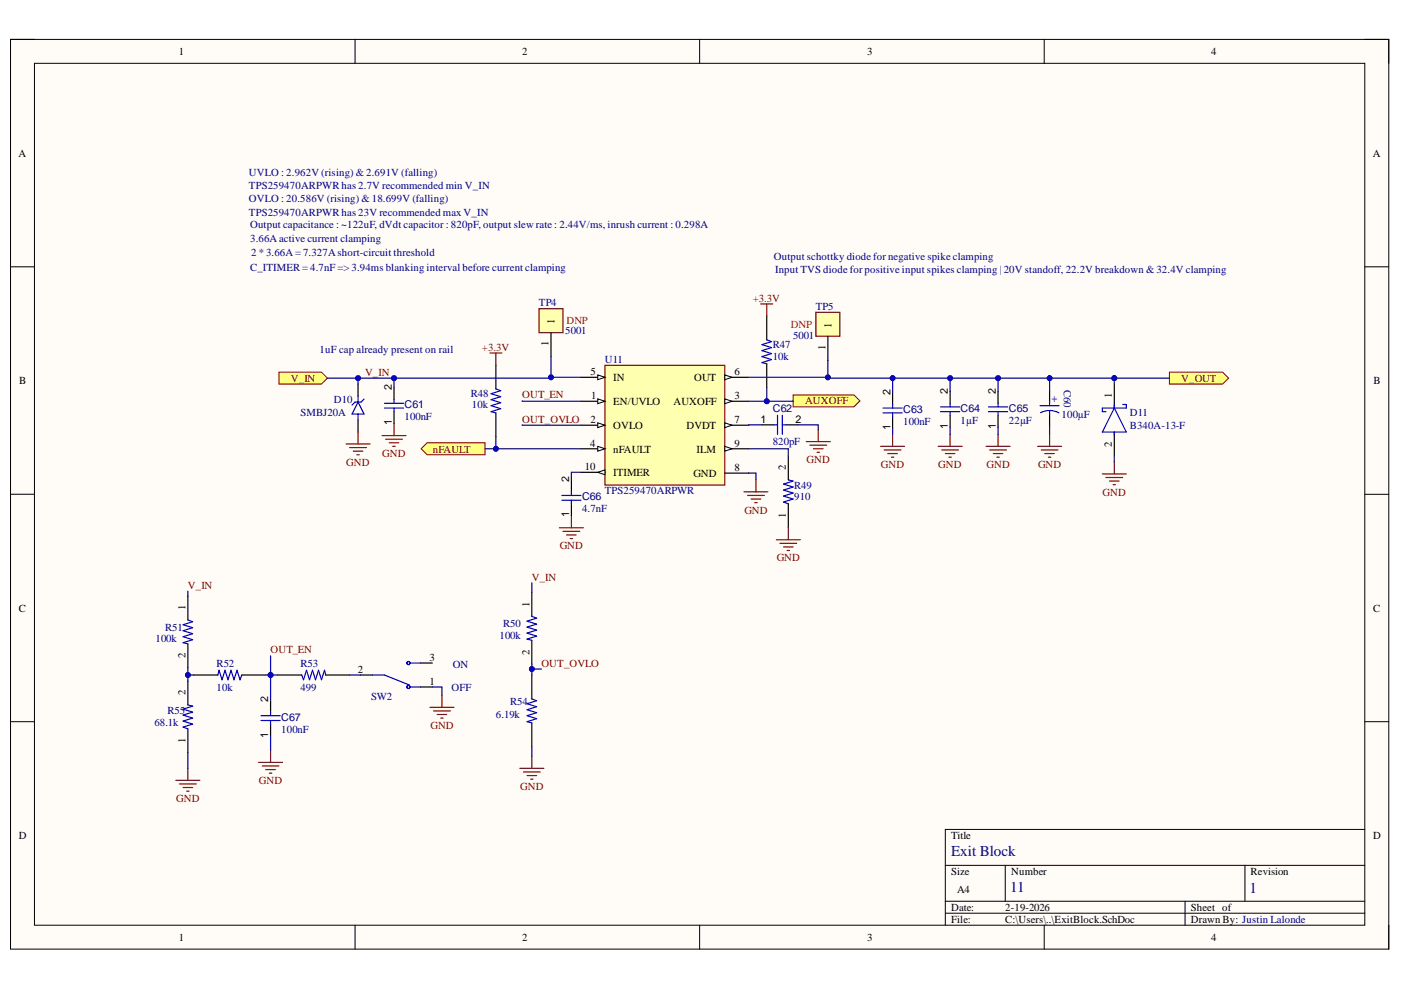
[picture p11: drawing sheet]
<svg xmlns="http://www.w3.org/2000/svg" width="297mm" height="210mm" viewBox="0 0 297 210" stroke-linecap="round" stroke-linejoin="round" font-family="sans-serif">
<defs><g id="words">
<g font-size="3.2" fill="#000080">
<text x="201.6" y="181.6">Exit Block</text>
<text x="214.2" y="189.2">11</text>
<text x="264.9" y="189.4">1</text>
</g>
<g font-size="2.3">
<text x="37.9" y="11.7">1</text>
<text x="110.7" y="11.7">2</text>
<text x="183.9" y="11.7">3</text>
<text x="256.8" y="11.7">4</text>
<text x="3.9" y="33.3">A</text>
<text x="291" y="33.3">A</text>
<text x="117.6" y="68.8" transform="rotate(-90 117.6 68.8)">1</text>
<text x="176.3" y="69.5" transform="rotate(-90 176.3 69.5)">1</text>
<text x="116.3" y="73.4" transform="rotate(-90 116.3 73.4)">1</text>
<text x="175" y="74.2" transform="rotate(-90 175 74.2)">1</text>
<text x="4.1" y="81.4">B</text>
<text x="83.1" y="82.7" transform="rotate(-90 83.1 82.7)">2</text>
<text x="125.2" y="79.5">5</text>
<text x="130" y="80.8">IN</text>
<text x="147.2" y="80.8">OUT</text>
<text x="155.7" y="79.5">6</text>
<text x="188.8" y="83.7" transform="rotate(-90 188.8 83.7)">2</text>
<text x="201" y="83.5" transform="rotate(-90 201 83.5)">2</text>
<text x="211.1" y="83.5" transform="rotate(-90 211.1 83.5)">2</text>
<text x="291.2" y="81.4">B</text>
<text x="125.2" y="89.6">2</text>
<text x="125.3" y="84.6">1</text>
<text x="130" y="85.8">EN/UVLO</text>
<text x="142.8" y="85.8">AUXOFF</text>
<text x="155.7" y="84.6">3</text>
<text x="155.7" y="89.6">7</text>
<text x="161.2" y="89.6">1</text>
<text x="168.7" y="89.6">2</text>
<text x="235.7" y="84.5" transform="rotate(-90 235.7 84.5)">1</text>
<text x="83.1" y="90.1" transform="rotate(-90 83.1 90.1)">1</text>
<text x="125.1" y="94.7">4</text>
<text x="130" y="90.9">OVLO</text>
<text x="130" y="96">nFAULT</text>
<text x="145.6" y="90.9">DVDT</text>
<text x="147.7" y="96">ILM</text>
<text x="155.7" y="94.7">9</text>
<text x="188.8" y="91.2" transform="rotate(-90 188.8 91.2)">1</text>
<text x="201" y="90.9" transform="rotate(-90 201 90.9)">1</text>
<text x="211.1" y="90.9" transform="rotate(-90 211.1 90.9)">1</text>
<text x="235.7" y="94.7" transform="rotate(-90 235.7 94.7)">2</text>
<text x="124" y="99.7">10</text>
<text x="130" y="101">ITIMER</text>
<text x="147" y="101.1">GND</text>
<text x="155.7" y="99.9">8</text>
<text x="166.6" y="99.7" transform="rotate(-90 166.6 99.7)">2</text>
<text x="120.7" y="102.2" transform="rotate(-90 120.7 102.2)">2</text>
<text x="120.7" y="109.7" transform="rotate(-90 120.7 109.7)">1</text>
<text x="166.6" y="109.7" transform="rotate(-90 166.6 109.7)">1</text>
<text x="4" y="129.7">C</text>
<text x="39.3" y="129.4" transform="rotate(-90 39.3 129.4)">1</text>
<text x="112.2" y="128.7" transform="rotate(-90 112.2 128.7)">1</text>
<text x="291.1" y="129.7">C</text>
<text x="39.3" y="139.6" transform="rotate(-90 39.3 139.6)">2</text>
<text x="75.9" y="142.6">2</text>
<text x="91.1" y="140.1">3</text>
<text x="112.2" y="138.8" transform="rotate(-90 112.2 138.8)">2</text>
<text x="39.3" y="147.4" transform="rotate(-90 39.3 147.4)">2</text>
<text x="56.8" y="148.9" transform="rotate(-90 56.8 148.9)">2</text>
<text x="91.1" y="145.1">1</text>
<text x="39.3" y="157.5" transform="rotate(-90 39.3 157.5)">1</text>
<text x="56.8" y="156.4" transform="rotate(-90 56.8 156.4)">1</text>
<text x="4" y="177.9">D</text>
<text x="201.6" y="177.9">Title</text>
<text x="291.1" y="177.9">D</text>
<text x="201.6" y="185.5">Size</text>
<text x="214.4" y="185.5">Number</text>
<text x="265.2" y="185.5">Revision</text>
<text x="202.9" y="189.3">A4</text>
<text x="201.6" y="193.1">Date:</text>
<text x="201.6" y="195.7">File:</text>
<text x="213.1" y="193.1">2-19-2026</text>
<text x="213.1" y="195.7">C:\Users\..\ExitBlock.SchDoc</text>
<text x="252.5" y="193.1">Sheet of</text>
<text x="252.5" y="195.7">Drawn By: Justin Lalonde</text>
<text x="37.9" y="199.5">1</text>
<text x="110.7" y="199.5">2</text>
<text x="183.9" y="199.5">3</text>
<text x="256.8" y="199.5">4</text>
</g>
<g font-size="2.3" fill="#000080">
<text x="52.8" y="37.3">UVLO : 2.962V (rising) &amp; 2.691V (falling)</text>
<text x="52.8" y="40.1">TPS259470ARPWR has 2.7V recommended min V_IN</text>
<text x="52.8" y="42.9">OVLO : 20.586V (rising) &amp; 18.699V (falling)</text>
<text x="52.8" y="45.7">TPS259470ARPWR has 23V recommended max V_IN</text>
<text x="53" y="48.2">Output capacitance : ~122uF, dVdt capacitor : 820pF, output slew rate : 2.44V/ms, inrush current : 0.298A</text>
<text x="53" y="51.3">3.66Aactive current clamping</text>
<text x="53" y="57.4">C_ITIMER = 4.7nF =&gt; 3.94ms blanking interval before current clamping</text>
<text x="53.3" y="54.3">2 *3.66A= 7.327Ashort-circuit threshold</text>
<text x="164.1" y="55.1">Output schottky diode for negative spike clamping</text>
<text x="164.3" y="57.9">Input TVS diode for positive input spikes clamping | 20V standoff, 22.2V breakdown &amp; 32.4V clamping</text>
<text x="114.3" y="65">TP4</text>
<text x="173" y="65.7">TP5</text>
<text x="119.9" y="70.8">5001</text>
<text x="168.1" y="71.8">5001</text>
<text x="67.7" y="74.9">1uF cap already present on rail</text>
<text x="128.2" y="77">U11</text>
<text x="163.8" y="76.4">10k</text>
<text x="163.8" y="73.8">R47</text>
<text x="225.6" y="82.7" transform="rotate(90 225.6 82.7)">C60</text>
<text x="63.7" y="88.3">SMBJ20A</text>
<text x="70.8" y="85.5">D10</text>
<text x="85.8" y="89.1">100nF</text>
<text x="85.8" y="86.6">C61</text>
<text x="99.8" y="84.2">R48</text>
<text x="100.1" y="86.5">10k</text>
<text x="163.8" y="87.4">C62</text>
<text x="191.5" y="87.6">C63</text>
<text x="203.7" y="89.9">1µF</text>
<text x="203.7" y="87.4">C64</text>
<text x="213.9" y="89.9">22µF</text>
<text x="213.9" y="87.4">C65</text>
<text x="225.1" y="88.5">100µF</text>
<text x="239.5" y="88.3">D11</text>
<text x="163.8" y="94.5">820pF</text>
<text x="191.5" y="90.1">100nF</text>
<text x="239.5" y="90.9">B340A-13-F</text>
<text x="123.4" y="106.1">C66</text>
<text x="128.2" y="104.8">TPS259470ARPWR</text>
<text x="168.4" y="106.1">910</text>
<text x="168.4" y="103.6">R49</text>
<text x="123.4" y="108.6">4.7nF</text>
<text x="33" y="136">100k</text>
<text x="35" y="133.7">R51</text>
<text x="105.9" y="135.5">100k</text>
<text x="106.7" y="133">R50</text>
<text x="45.9" y="141.3">R52</text>
<text x="63.7" y="141.3">R53</text>
<text x="96" y="141.6">ON</text>
<text x="45.9" y="146.4">10k</text>
<text x="63.7" y="146.4">499</text>
<text x="78.7" y="148.4">SW2</text>
<text x="95.7" y="146.4">OFF</text>
<text x="108.2" y="149.5">R54</text>
<text x="32.7" y="153.8">68.1k</text>
<text x="35.5" y="151.3">R55</text>
<text x="59.6" y="155.4">100nF</text>
<text x="59.6" y="152.8">C67</text>
<text x="105.1" y="152.3">6.19k</text>
</g>
<g font-size="2.3" fill="#800000">
<text x="159.6" y="64">+3.3V</text>
<text x="102.2" y="74.3">+3.3V</text>
<text x="61.7" y="80.9">V_IN</text>
<text x="77.4" y="79.7">V_IN</text>
<text x="250.4" y="80.9">V_OUT</text>
<text x="110.7" y="84.5">OUT_EN</text>
<text x="110.7" y="89.6">OUT_OVLO</text>
<text x="170.7" y="85.8">AUXOFF</text>
<text x="91.8" y="96">nFAULT</text>
<text x="73.4" y="98.8">GND</text>
<text x="81" y="97">GND</text>
<text x="171" y="98.3">GND</text>
<text x="186.8" y="99.3">GND</text>
<text x="198.9" y="99.3">GND</text>
<text x="209.2" y="99.3">GND</text>
<text x="220.1" y="99.3">GND</text>
<text x="233.8" y="105.1">GND</text>
<text x="157.8" y="108.9">GND</text>
<text x="118.7" y="116.5">GND</text>
<text x="164.7" y="119">GND</text>
<text x="39.8" y="124.9">V_IN</text>
<text x="112.7" y="123.1">V_IN</text>
<text x="57.3" y="138.6">OUT_EN</text>
<text x="114.8" y="141.3">OUT_OVLO</text>
<text x="91.3" y="154.6">GND</text>
<text x="54.9" y="166.3">GND</text>
<text x="110.3" y="167.5">GND</text>
<text x="37.4" y="170.1">GND</text>
</g>
<g font-size="2.3" fill="#f00">
<text x="120.1" y="68.8">DNP</text>
<text x="167.6" y="69.5">DNP</text>
</g>
<text font-size="2.3" fill="#00f" x="223" y="84" transform="rotate(90 223 84)">+</text>
</g></defs>
<path d="M2.2 8.4h292.2v192.8h-292.2z" fill-rule="evenodd" fill="#fffcf8"/>
<path d="M2.2 8.4h292.2v192.8h-292.2z" fill="none" stroke="#000" stroke-width=".21"/>
<path d="M7.3 13.4h282.1v182.8h-282.1z" fill-rule="evenodd" fill="#fffcf8"/>
<g fill="none" stroke="#000" stroke-width=".21">
<path d="M2.2 8.3h5.1M7.3 13.4h282.1v182.8h-282.1zM75.3 8.3v5.1M148.3 8.3v5.1M221.4 8.4v5M289.4 8.4h5v5M2.2 56.6h5.1M289.4 56.6h5M2.2 104.8h5.1M289.4 104.8h5M2.2 153h5.1M289.4 153h5"/>
<path d="M289.4 175.9h-89v20.3M75.3 196.2v5M148.3 196.2v5M200.4 183.5h89M200.4 191.1h89M200.4 193.6h89M213.1 183.5v7.6M221.4 196.2v5M251.2 191.1v5.1M264 183.5v7.6M294.4 196.2v5"/>
</g>
<path d="M128.3 77.5h25.4v25.3h-25.4z" fill-rule="evenodd" fill="#ffffb0"/>
<path d="M128.3 77.5h25.4v25.3h-25.4z" fill="none" stroke="#800000" stroke-width=".25"/>
<path d="M123.2 80h5.1" fill="none" stroke="#000" stroke-width=".25"/>
<path d="M126.7 79.5l1.6 .5-1.6 .5z" fill="#f8fcff"/>
<path d="M126.7 79.5l1.6 .5-1.6 .5z" fill="none" stroke="#000" stroke-width=".21"/>
<path d="M123.2 85.1h5.1" fill="none" stroke="#000" stroke-width=".25"/>
<path d="M126.7 84.6l1.6 .5-1.6 .5z" fill="#f8fcff"/>
<path d="M126.7 84.6l1.6 .5-1.6 .5z" fill="none" stroke="#000" stroke-width=".21"/>
<path d="M123.2 90.2h5.1" fill="none" stroke="#000" stroke-width=".25"/>
<path d="M126.7 89.6l1.6 .6-1.6 .5z" fill="#f8fcff"/>
<path d="M126.7 89.6l1.6 .6-1.6 .5z" fill="none" stroke="#000" stroke-width=".21"/>
<path d="M123.2 95.1h5.1" fill="none" stroke="#000" stroke-width=".25"/>
<path d="M126.7 94.6l1.6 .5-1.6 .6z" fill="#f8fcff"/>
<path d="M126.7 94.6l1.6 .5-1.6 .6z" fill="none" stroke="#000" stroke-width=".21"/>
<path d="M153.7 80h5.1" fill="none" stroke="#000" stroke-width=".25"/>
<path d="M153.7 79.5l1.5 .5-1.5 .5z" fill="#f8fcff"/>
<path d="M153.7 79.5l1.5 .5-1.5 .5z" fill="none" stroke="#000" stroke-width=".21"/>
<path d="M153.7 85.1h5.1" fill="none" stroke="#000" stroke-width=".25"/>
<path d="M153.7 84.6l1.5 .5-1.5 .5z" fill="#f8fcff"/>
<path d="M153.7 84.6l1.5 .5-1.5 .5z" fill="none" stroke="#000" stroke-width=".21"/>
<path d="M153.7 90.2h5.1" fill="none" stroke="#000" stroke-width=".25"/>
<path d="M153.7 89.6l1.5 .6-1.5 .5z" fill="#f8fcff"/>
<path d="M153.7 89.6l1.5 .6-1.5 .5z" fill="none" stroke="#000" stroke-width=".21"/>
<path d="M153.7 95.1h5.1" fill="none" stroke="#000" stroke-width=".25"/>
<path d="M153.7 94.6l1.5 .5-1.5 .6z" fill="#f8fcff"/>
<path d="M153.7 94.6l1.5 .5-1.5 .6z" fill="none" stroke="#000" stroke-width=".21"/>
<path d="M123.2 100.1h5.1" fill="none" stroke="#000" stroke-width=".25"/>
<path d="M126.7 100.1l1.6-.5v1.1z" fill="#f8fcff"/>
<path d="M126.7 100.1l1.6-.5v1.1z" fill="none" stroke="#000" stroke-width=".21"/>
<path d="M153.7 100.3h5.1" fill="none" stroke="#000" stroke-width=".25"/>
<path d="M59.1 78.9h9l1.3 1.3-1.3 1.2h-9z" fill-rule="evenodd" fill="#ffff80"/>
<path d="M59.1 78.9h9l1.3 1.3-1.3 1.2h-9z" fill="none" stroke="#800000" stroke-width=".21"/>
<path d="M247.9 78.9h11.3l1.3 1.3-1.3 1.2h-11.3z" fill-rule="evenodd" fill="#ffff80"/>
<path d="M247.9 78.9h11.3l1.3 1.3-1.3 1.2h-11.3z" fill="none" stroke="#800000" stroke-width=".21"/>
<path d="M157.7 104.3h5.1M158.5 105h3.6M159.3 105.8h2M160 106.6h.5M160.3 101.7v2.6" fill="none" stroke="#800000" stroke-width=".25"/>
<path d="M168.2 83.7h12.9l1.2 1.3-1.2 1.3h-12.9z" fill-rule="evenodd" fill="#ffff80"/>
<path d="M168.2 83.7h12.9l1.2 1.3-1.2 1.3h-12.9z" fill="none" stroke="#800000" stroke-width=".21"/>
<path d="M89.3 95.1l1.3-1.2h12.3v2.5h-12.3z" fill-rule="evenodd" fill="#ffff80"/>
<path d="M89.3 95.1l1.3-1.2h12.3v2.5h-12.3z" fill="none" stroke="#800000" stroke-width=".21"/>
<g fill="none" stroke="#00f" stroke-width=".25">
<path d="M162.6 72.1l1 .3-2.1 .7 2.1 .6-2.1 .6 2.1 .7-2.1 .6 2.1 .6-2.1 .7 1.1 .2M75.9 85.2l1.3 2.6h-2.6zM75.9 84v1.2M75.9 87.8v1.3M77.2 84.6l-.6 .6h-1.3l-.7 .7M81.5 86.5h4.1M81.5 85.5h4.1M83.5 84.7v.8M83.5 86.5v.8M105.1 82.5l1.1 .3-2.1 .7 2.1 .6-2.1 .6 2.1 .7-2.1 .6 2.1 .6-2.1 .7 1 .2M164.1 90.1h.7M164.8 88v4.1"/>
<path d="M165.9 88v4.1M165.9 90.1h.7M187.2 86.5h4.1M187.2 87.5h4.1M189.2 85.8v.7M189.2 87.5v.8M199.4 86.3h4.1M199.4 87.3h4.1M201.4 85.5v.8M201.4 87.3v.7M209.6 86.3h4M209.6 87.3h4"/>
<path d="M211.6 85.5v.8M211.6 87.3v.7M220.5 86h4.1M220.6 87.5a4.1 4.1 0 0 1 3.9 0M222.5 85.3v.7M222.5 87v.8M236.3 86.5l2.5 5.1h-5.1zM236.3 85.8v.7M236.3 91.6v.8M238 85.8h.8v.7h-5.1v.8h.8M119.1 105h4.1M119.1 106.1h4.1"/>
<path d="M121.1 104.3v.7M121.1 106.1v.7M167.1 101.7l1.1 .3-2.1 .6 2.1 .7-2.1 .6 2.1 .6-2.1 .7 2.1 .6-2.1 .6 1 .4M39.8 131.4l1 .4-2 .7 2 .6-2 .6 2 .7-2 .6 2 .6-2 .7 1 .2M112.8 130.7l1 .4-2.1 .6 2.1 .6-2.1 .7 2.1 .6-2.1 .6 2.1 .7-2.1 .6 1.1 .3M39.8 149.5l1 .2-2 .7 2 .6-2 .6 2 .7-2 .6 2 .6-2 .7 1 .3M46.2 143.1l.2-1 .7 2 .6-2 .6 2 .7-2 .6 2 .7-2 .6 2 .4-1M55.3 151.7h4.1M55.3 152.8h4.1M57.4 151v.7M57.4 152.8v.7M64 143.1l.4 1 .6-2 .6 2 .7-2 .6 2 .6-2 .7 2 .6-2 .3 1"/>
<path d="M79 143.1h2.5l5.3 2.2M87 140.6h2.1M87 145.7h2.1M112.8 148.2l1 .4-2.1 .6 2.1 .6-2.1 .7 2.1 .6-2.1 .6 2.1 .7-2.1 .6 1.1 .3"/>
<circle cx="86.6" cy="140.6" r=".33"/>
<circle cx="86.6" cy="145.7" r=".33"/>
</g>
<g fill="none" stroke="#000" stroke-width=".25">
<path d="M105.1 77.4v5.1M162.6 67v5.1M162.6 77.1v5.1M75.9 81.4v2.6M75.9 89.1v2.5M83.5 82.2v2.5M83.5 87.3v2.5M105.1 87.5v5.1M161.5 90.1h2.6M166.6 90.1h2.6M167.1 96.7v5M189.2 83.2v2.6"/>
<path d="M189.2 88.3v2.5M201.4 83v2.5M201.4 88v2.6M211.6 83v2.5M211.6 88v2.6M222.5 82.7v2.6M222.5 87.8v2.5M236.3 81.4v5.1M236.3 91.6v5.1M121.1 101.7v2.6M121.1 106.8v2.6M167.1 106.8v5.1"/>
<path d="M39.8 126.4v5M39.8 136.5v5.1M112.8 125.6v5.1M112.8 135.8v5M39.8 144.4v5.1M39.8 154.5v5.1M41.1 143.1h5.1M51.3 143.1h5M57.4 148.4v2.6M57.4 153.5v2.6M58.9 143.1h5.1M69.1 143.1h5"/>
<path d="M76.4 143.1h2.6M89.1 145.7h2.6M89.1 140.6h2.6M112.8 143.1v5.1M112.8 153.3v5"/>
</g>
<g fill="none" stroke="#800000" stroke-width=".25">
<path d="M103.9 74.8h2.5M105.1 74.8v2.6M161.3 64.4h2.5M162.6 64.4v2.6M73.4 94.1h5.1M74.1 94.9h3.6M74.9 95.7h2M75.7 96.4h.5M75.9 91.6v2.5M81 92.4h5.1M81.8 93.1h3.5M82.5 93.9h2.1"/>
<path d="M83.3 94.6h.5M83.5 89.8v2.6M170.9 93.6h5.1M171.7 94.4h3.6M172.5 95.1h2M173.2 95.9h.6M173.5 91.1v2.5M186.7 94.6h5.1M187.5 95.4h3.5M188.2 96.2h2.1M189 96.9h.5M189.2 92.1v2.5"/>
<path d="M198.9 94.6h5.1M199.7 95.4h3.5M200.4 96.2h2.1M201.2 96.9h.5M201.4 92.1v2.5M209.1 94.6h5M209.8 95.4h3.6M210.6 96.2h2M211.4 96.9h.5M211.6 92.1v2.5M220 94.6h5.1M220.8 95.4h3.5"/>
<path d="M221.5 96.2h2M222.3 96.9h.5M222.5 92.1v2.5M236.3 97.9v2.6M118.6 111.9h5.1M119.4 112.7h3.5M120.1 113.4h2.1M120.9 114.2h.5M121.1 109.4v2.5M164.6 114.4h5.1M165.4 115.2h3.5M166.1 116h2.1"/>
<path d="M166.9 116.7h.5M167.1 111.9v2.5M233.7 100.5h5.1M234.5 101.2h3.5M235.2 102h2.1M236 102.8h.5M57.4 159.1v2.5M91.2 150h5M91.9 150.7h3.6M92.7 151.5h2M93.4 152.3h.6M93.7 147.4v2.6"/>
<path d="M37.3 165.5h5.1M38.1 166.2h3.5M38.8 167h2M39.6 167.7h.5M39.8 162.9v2.6M54.8 161.6h5.1M55.6 162.4h3.5M56.3 163.2h2.1M57.1 163.9h.5M110.2 162.9h5.1M111 163.7h3.5M111.7 164.4h2.1"/>
<path d="M112.5 165.2h.5M112.8 160.4v2.5"/>
</g>
<path d="M116.8 80h6.4M158.8 100.3h1.5v1.4" fill="none" stroke="#000080" stroke-width=".25"/>
<circle cx="116.8" cy="80" r=".51" fill="#000080"/>
<circle cx="116.8" cy="80" r=".51" fill="none" stroke="#000080" stroke-width=".21"/>
<path d="M39.8 159.6v3.3M41.1 143.1h-1.3v1.3M57.4 156.1v3" fill="none" stroke="#000080" stroke-width=".25"/>
<circle cx="39.8" cy="143.1" r=".51" fill="#000080"/>
<circle cx="39.8" cy="143.1" r=".51" fill="none" stroke="#000080" stroke-width=".21"/>
<path d="M39.8 141.6v1.5" fill="none" stroke="#000080" stroke-width=".25"/>
<circle cx="39.8" cy="143.1" r=".51" fill="#000080"/>
<circle cx="39.8" cy="143.1" r=".51" fill="none" stroke="#000080" stroke-width=".21"/>
<path d="M56.3 143.1h1.1v5.3" fill="none" stroke="#000080" stroke-width=".25"/>
<circle cx="57.4" cy="143.1" r=".51" fill="#000080"/>
<circle cx="57.4" cy="143.1" r=".51" fill="none" stroke="#000080" stroke-width=".21"/>
<path d="M57.4 143.1h1.5" fill="none" stroke="#000080" stroke-width=".25"/>
<circle cx="57.4" cy="143.1" r=".51" fill="#000080"/>
<circle cx="57.4" cy="143.1" r=".51" fill="none" stroke="#000080" stroke-width=".21"/>
<path d="M57.4 139.1v4M74.1 143.1h2.3M91.7 145.7h2v1.7" fill="none" stroke="#000080" stroke-width=".25"/>
<circle cx="57.4" cy="143.1" r=".51" fill="#000080"/>
<circle cx="57.4" cy="143.1" r=".51" fill="none" stroke="#000080" stroke-width=".21"/>
<path d="M110.7 85l12.5 .1M39.8 125.4v1M112.8 123.6v2M112.8 140.8v2.3M112.8 158.3v2.1" fill="none" stroke="#000080" stroke-width=".25"/>
<circle cx="112.8" cy="141.8" r=".51" fill="#000080"/>
<circle cx="112.8" cy="141.8" r=".51" fill="none" stroke="#000080" stroke-width=".21"/>
<path d="M112.8 141.9h2" fill="none" stroke="#000080" stroke-width=".25"/>
<circle cx="112.8" cy="141.8" r=".51" fill="#000080"/>
<circle cx="112.8" cy="141.8" r=".51" fill="none" stroke="#000080" stroke-width=".21"/>
<path d="M102.9 95.1h2.2M110.7 90.1l12.5 .1M158.8 95.1h8.3v1.6M161.5 90.1l-2.7 .1M123.2 100.1h-2.1v1.6" fill="none" stroke="#000080" stroke-width=".25"/>
<circle cx="105.1" cy="95.1" r=".51" fill="#000080"/>
<circle cx="105.1" cy="95.1" r=".51" fill="none" stroke="#000080" stroke-width=".21"/>
<path d="M158.8 85.1h3.8" fill="none" stroke="#000080" stroke-width=".25"/>
<circle cx="162.6" cy="85.1" r=".51" fill="#000080"/>
<circle cx="162.6" cy="85.1" r=".51" fill="none" stroke="#000080" stroke-width=".21"/>
<path d="M105.1 92.6v2.5h18.1" fill="none" stroke="#000080" stroke-width=".25"/>
<circle cx="105.1" cy="95.1" r=".51" fill="#000080"/>
<circle cx="105.1" cy="95.1" r=".51" fill="none" stroke="#000080" stroke-width=".21"/>
<path d="M162.6 82.2v2.9l5.6-.1" fill="none" stroke="#000080" stroke-width=".25"/>
<circle cx="162.6" cy="85.1" r=".51" fill="#000080"/>
<circle cx="162.6" cy="85.1" r=".51" fill="none" stroke="#000080" stroke-width=".21"/>
<path d="M158.8 80h16.7" fill="none" stroke="#000080" stroke-width=".25"/>
<circle cx="175.5" cy="80" r=".51" fill="#000080"/>
<circle cx="175.5" cy="80" r=".51" fill="none" stroke="#000080" stroke-width=".21"/>
<path d="M236.3 80.2v1.2" fill="none" stroke="#000080" stroke-width=".25"/>
<circle cx="236.3" cy="80.2" r=".51" fill="#000080"/>
<circle cx="236.3" cy="80.2" r=".51" fill="none" stroke="#000080" stroke-width=".21"/>
<path d="M236.3 80.2h11.6" fill="none" stroke="#000080" stroke-width=".25"/>
<circle cx="236.3" cy="80.2" r=".51" fill="#000080"/>
<circle cx="236.3" cy="80.2" r=".51" fill="none" stroke="#000080" stroke-width=".21"/>
<path d="M222.5 80.2h13.8" fill="none" stroke="#000080" stroke-width=".25"/>
<circle cx="222.5" cy="80.2" r=".51" fill="#000080"/>
<circle cx="222.5" cy="80.2" r=".51" fill="none" stroke="#000080" stroke-width=".21"/>
<circle cx="236.3" cy="80.2" r=".51" fill="#000080"/>
<circle cx="236.3" cy="80.2" r=".51" fill="none" stroke="#000080" stroke-width=".21"/>
<path d="M189.2 80.2h12.2" fill="none" stroke="#000080" stroke-width=".25"/>
<circle cx="189.2" cy="80.2" r=".51" fill="#000080"/>
<circle cx="189.2" cy="80.2" r=".51" fill="none" stroke="#000080" stroke-width=".21"/>
<circle cx="201.4" cy="80.2" r=".51" fill="#000080"/>
<circle cx="201.4" cy="80.2" r=".51" fill="none" stroke="#000080" stroke-width=".21"/>
<path d="M175.5 76.4v3.8h13.7v3M189.2 90.8v1.3M201.4 90.6v1.5M211.6 90.6v1.5M222.5 90.3v1.8M236.3 96.7v1.2" fill="none" stroke="#000080" stroke-width=".25"/>
<circle cx="175.5" cy="80" r=".51" fill="#000080"/>
<circle cx="175.5" cy="80" r=".51" fill="none" stroke="#000080" stroke-width=".21"/>
<circle cx="189.2" cy="80.2" r=".51" fill="#000080"/>
<circle cx="189.2" cy="80.2" r=".51" fill="none" stroke="#000080" stroke-width=".21"/>
<path d="M201.4 83v-2.8h10.2v2.8" fill="none" stroke="#000080" stroke-width=".25"/>
<circle cx="201.4" cy="80.2" r=".51" fill="#000080"/>
<circle cx="201.4" cy="80.2" r=".51" fill="none" stroke="#000080" stroke-width=".21"/>
<circle cx="211.6" cy="80.2" r=".51" fill="#000080"/>
<circle cx="211.6" cy="80.2" r=".51" fill="none" stroke="#000080" stroke-width=".21"/>
<path d="M211.6 80.2h10.9v2.5" fill="none" stroke="#000080" stroke-width=".25"/>
<circle cx="211.6" cy="80.2" r=".51" fill="#000080"/>
<circle cx="211.6" cy="80.2" r=".51" fill="none" stroke="#000080" stroke-width=".21"/>
<circle cx="222.5" cy="80.2" r=".51" fill="#000080"/>
<circle cx="222.5" cy="80.2" r=".51" fill="none" stroke="#000080" stroke-width=".21"/>
<path d="M116.8 75.6v4.6h-47.4M169.2 90.1h4.3v1" fill="none" stroke="#000080" stroke-width=".25"/>
<circle cx="75.9" cy="80.2" r=".51" fill="#000080"/>
<circle cx="75.9" cy="80.2" r=".51" fill="none" stroke="#000080" stroke-width=".21"/>
<circle cx="83.5" cy="80.2" r=".51" fill="#000080"/>
<circle cx="83.5" cy="80.2" r=".51" fill="none" stroke="#000080" stroke-width=".21"/>
<circle cx="116.8" cy="80" r=".51" fill="#000080"/>
<circle cx="116.8" cy="80" r=".51" fill="none" stroke="#000080" stroke-width=".21"/>
<path d="M75.9 80.2v1.2" fill="none" stroke="#000080" stroke-width=".25"/>
<circle cx="75.9" cy="80.2" r=".51" fill="#000080"/>
<circle cx="75.9" cy="80.2" r=".51" fill="none" stroke="#000080" stroke-width=".21"/>
<path d="M83.5 80.2v2" fill="none" stroke="#000080" stroke-width=".25"/>
<circle cx="83.5" cy="80.2" r=".51" fill="#000080"/>
<circle cx="83.5" cy="80.2" r=".51" fill="none" stroke="#000080" stroke-width=".21"/>
<path d="M173 66.2h5.1v5.1h-5.1z" fill-rule="evenodd" fill="#ffffb0"/>
<path d="M173 66.2h5.1v5.1h-5.1z" fill="none" stroke="#800000" stroke-width=".25"/>
<path d="M175.5 71.3v5.1" fill="none" stroke="#000" stroke-width=".25"/>
<path d="M114.3 65.5h5.1v5h-5.1z" fill-rule="evenodd" fill="#ffffb0"/>
<path d="M114.3 65.5h5.1v5h-5.1z" fill="none" stroke="#800000" stroke-width=".25"/>
<path d="M116.8 70.5v5.1" fill="none" stroke="#000" stroke-width=".25"/>
<use href="#words"/>
</svg>
